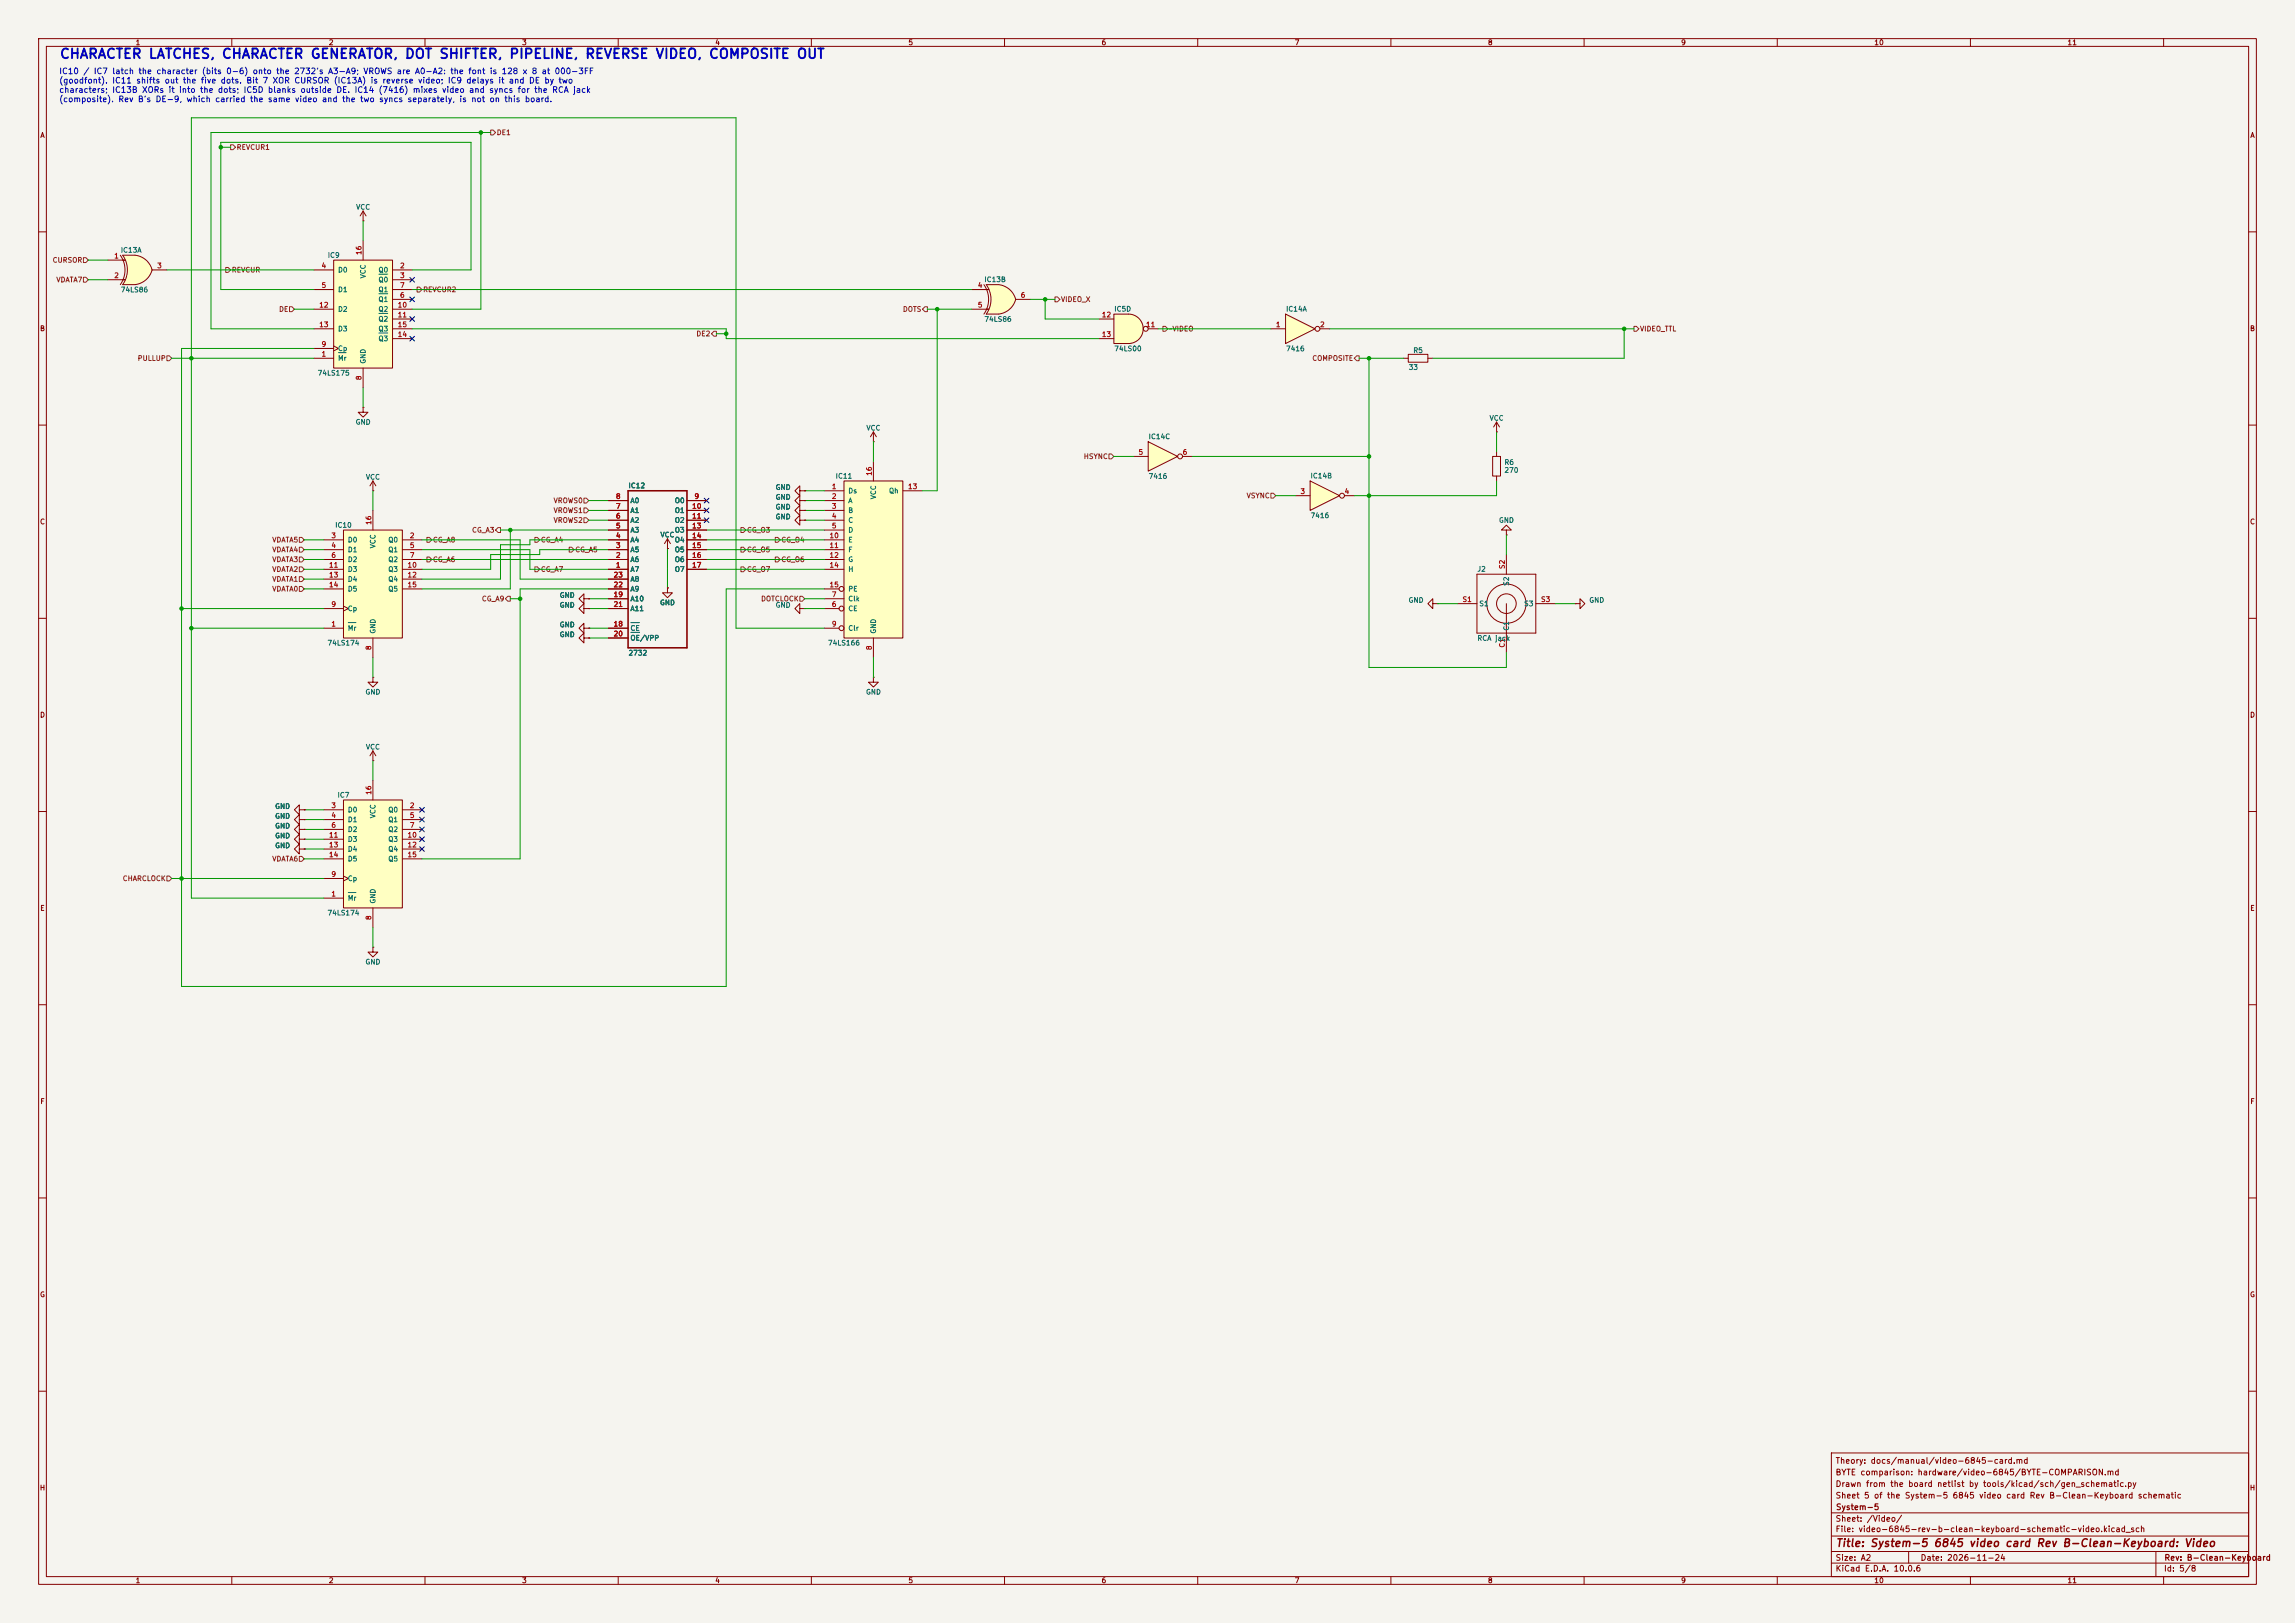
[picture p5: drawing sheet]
<svg xmlns="http://www.w3.org/2000/svg" width="594mm" height="420mm" viewBox="0 0 594 420" stroke-linecap="round" stroke-linejoin="round" font-family="sans-serif">
<defs><g id="words">
<text font-size="2.5" fill="#0000c2" x="15.3" y="15.8">CHARACTER LATCHES, CHARACTER GENERATOR, DOT SHIFTER, PIPELINE, REVERSE VIDEO, COMPOSITE OUT</text>
<text font-size="2" fill="#840000" x="475" y="400.8">Title: System-5 6845 video card Rev B-Clean-Keyboard: Video</text>
<g font-size="1.5" fill="#0000c2">
<text x="15.2" y="19.5">IC10 / IC7 latch the character (bits 0-6) onto the 2732's A3-A9; VROWS are A0-A2: the font is 128 x 8 at 000-3FF</text>
<text x="15.2" y="22">(goodfont). IC11 shifts out the five dots. Bit 7 XOR CURSOR (IC13A) is reverse video; IC9 delays it and DE by two</text>
<text x="15.2" y="24.4">characters; IC13B XORs it into the dots; IC5D blanks outside DE. IC14 (7416) mixes video and syncs for the RCA jack</text>
<text x="15.2" y="26.8">(composite). Rev B's DE-9, which carried the same video and the two syncs separately, is not on this board.</text>
</g>
<g font-size="1.5" fill="#840000">
<text x="475" y="382.1">BYTE comparison: hardware/video-6845/BYTE-COMPARISON.md</text>
<text x="475" y="379.1">Theory: docs/manual/video-6845-card.md</text>
<text x="475" y="388.1">Sheet 5 of the System-5 6845 video card Rev B-Clean-Keyboard schematic</text>
<text x="475" y="385.1">Drawn from the board netlist by tools/kicad/sch/gen_schematic.py</text>
<text x="475" y="394.1">Sheet: /Video/</text>
<text x="475.1" y="391.1">System-5</text>
<text x="475" y="396.8">File: video-6845-rev-b-clean-keyboard-schematic-video.kicad_sch</text>
<text x="475" y="407">KiCad E.D.A. 10.0.6</text>
<text x="475" y="404.2">Size: A2</text>
<text x="497" y="404.2">Date: 2026-11-24</text>
<text x="560" y="407">Id: 5/8</text>
<text x="560.1" y="404.2">Rev: B-Clean-Keyboard</text>
</g>
<g font-size="1.3" fill="#840000">
<text x="35" y="12">1</text>
<text x="85" y="12">2</text>
<text x="135" y="12">3</text>
<text x="185" y="12">4</text>
<text x="235" y="12">5</text>
<text x="285" y="12">6</text>
<text x="335" y="12">7</text>
<text x="385" y="12">8</text>
<text x="435" y="12">9</text>
<text x="485" y="12">10</text>
<text x="535" y="12">11</text>
<text x="10.3" y="36">A</text>
<text x="582.3" y="36">A</text>
<text x="10.2" y="86">B</text>
<text x="582.2" y="86">B</text>
<text x="10.2" y="136">C</text>
<text x="582.2" y="136">C</text>
<text x="10.2" y="186">D</text>
<text x="582.2" y="186">D</text>
<text x="10.3" y="236">E</text>
<text x="582.3" y="236">E</text>
<text x="10.3" y="286">F</text>
<text x="582.3" y="286">F</text>
<text x="10.2" y="336">G</text>
<text x="582.2" y="336">G</text>
<text x="10.2" y="386">H</text>
<text x="582.2" y="386">H</text>
<text x="35" y="410">1</text>
<text x="85" y="410">2</text>
<text x="135" y="410">3</text>
<text x="185" y="410">4</text>
<text x="235" y="410">5</text>
<text x="285" y="410">6</text>
<text x="335" y="410">7</text>
<text x="385" y="410">8</text>
<text x="435" y="410">9</text>
<text x="485" y="410">10</text>
<text x="535" y="410">11</text>
</g>
<g font-size="1.3" fill="#725600">
<text x="128.4" y="35.3">DE1</text>
<text x="61.1" y="39.1">REVCUR1</text>
<text x="13.5" y="68.3">CURSOR</text>
<text x="59.9" y="70.8">REVCUR</text>
<text x="14.5" y="73.4">VDATA7</text>
<text x="109.4" y="75.9">REVCUR2</text>
<text x="72.1" y="81">DE</text>
<text x="233.6" y="81">DOTS</text>
<text x="274.5" y="78.4">VIDEO_X</text>
<text x="180.1" y="87.3">DE2</text>
<text x="302.4" y="86.1">~VIDEO</text>
<text x="424.3" y="86.1">VIDEO_TTL</text>
<text x="35.5" y="93.7">PULLUP</text>
<text x="339.5" y="93.7">COMPOSITE</text>
<text x="280.4" y="119.1">HSYNC</text>
<text x="143.2" y="130.5">VROWS0</text>
<text x="322.5" y="129.2">VSYNC</text>
<text x="143.2" y="135.6">VROWS2</text>
<text x="143.2" y="133">VROWS1</text>
<text x="70.3" y="140.7">VDATA5</text>
<text x="70.3" y="143.2">VDATA4</text>
<text x="111.9" y="140.7">CG_A8</text>
<text x="122" y="138.1">CG_A3</text>
<text x="139.9" y="140.7">CG_A4</text>
<text x="148.8" y="143.2">CG_A5</text>
<text x="193.2" y="138.1">CG_O3</text>
<text x="193.2" y="143.2">CG_O5</text>
<text x="202.1" y="140.7">CG_O4</text>
<text x="70.3" y="148.3">VDATA2</text>
<text x="70.3" y="145.7">VDATA3</text>
<text x="111.9" y="145.7">CG_A6</text>
<text x="139.9" y="148.3">CG_A7</text>
<text x="193.2" y="148.3">CG_O7</text>
<text x="202.1" y="145.7">CG_O6</text>
<text x="70.3" y="153.4">VDATA0</text>
<text x="70.3" y="150.8">VDATA1</text>
<text x="124.6" y="155.9">CG_A9</text>
<text x="196.9" y="155.9">DOTCLOCK</text>
<text x="70.3" y="223.2">VDATA6</text>
<text x="31.6" y="228.3">CHARCLOCK</text>
</g>
<g font-size="1.3" fill="#006464">
<text x="92" y="54.6">VCC</text>
<text x="31.1" y="65.7">IC13A</text>
<text x="84.7" y="67">IC9</text>
<text x="87.3" y="70.8">D0</text>
<text x="97.8" y="70.8">Q0</text>
<text x="31.1" y="75.9">74LS86</text>
<text x="87.3" y="75.9">D1</text>
<text x="94.9" y="72.2" transform="rotate(-90 94.9 72.2)">VCC</text>
<text x="97.8" y="73.4">Q0</text>
<text x="97.8" y="75.9">Q1</text>
<text x="254.6" y="73.3">IC13B</text>
<text x="87.3" y="81">D2</text>
<text x="97.8" y="78.4">Q1</text>
<text x="97.8" y="81">Q2</text>
<text x="97.8" y="83.5">Q2</text>
<text x="254.6" y="83.6">74LS86</text>
<text x="288.3" y="80.9">IC5D</text>
<text x="332.7" y="80.9">IC14A</text>
<text x="87.3" y="86.1">D3</text>
<text x="97.8" y="88.6">Q3</text>
<text x="97.8" y="86.1">Q3</text>
<text x="87.3" y="93.7">Mr</text>
<text x="87.3" y="91.1">Cp</text>
<text x="94.9" y="94.3" transform="rotate(-90 94.9 94.3)">GND</text>
<text x="288.3" y="91.2">74LS00</text>
<text x="332.7" y="91.2">7416</text>
<text x="365.7" y="91.6">R5</text>
<text x="82.1" y="97.5">74LS175</text>
<text x="364.5" y="96">33</text>
<text x="91.9" y="110.2">GND</text>
<text x="224.1" y="111.7">VCC</text>
<text x="297.2" y="113.9">IC14C</text>
<text x="385.4" y="109.2">VCC</text>
<text x="94.6" y="124.4">VCC</text>
<text x="216.2" y="124.2">IC11</text>
<text x="297.2" y="124.2">7416</text>
<text x="339.1" y="124.1">IC14B</text>
<text x="389.3" y="120.6">R6</text>
<text x="389.3" y="122.6">270</text>
<text x="162.5" y="126.6">IC12</text>
<text x="163" y="130.5">A0</text>
<text x="174.5" y="130.5">O0</text>
<text x="200.6" y="127.1">GND</text>
<text x="200.6" y="129.6">GND</text>
<text x="219.4" y="128">Ds</text>
<text x="219.4" y="130.5">A</text>
<text x="227" y="129.3" transform="rotate(-90 227 129.3)">VCC</text>
<text x="230" y="128">Qh</text>
<text x="86.6" y="136.9">IC10</text>
<text x="163" y="135.6">A2</text>
<text x="163" y="133">A1</text>
<text x="174.5" y="133">O1</text>
<text x="174.5" y="135.6">O2</text>
<text x="200.6" y="134.7">GND</text>
<text x="200.6" y="132.1">GND</text>
<text x="219.4" y="133">B</text>
<text x="219.4" y="135.6">C</text>
<text x="339.1" y="134.4">7416</text>
<text x="387.8" y="135.6">GND</text>
<text x="89.9" y="140.7">D0</text>
<text x="89.9" y="143.2">D1</text>
<text x="97.5" y="142" transform="rotate(-90 97.5 142)">VCC</text>
<text x="100.4" y="140.7">Q0</text>
<text x="100.4" y="143.2">Q1</text>
<text x="163" y="143.2">A5</text>
<text x="163" y="140.7">A4</text>
<text x="163" y="138.1">A3</text>
<text x="170.8" y="139.4">VCC</text>
<text x="174.5" y="138.1">O3</text>
<text x="174.5" y="140.7">O4</text>
<text x="174.5" y="143.2">O5</text>
<text x="219.4" y="138.1">D</text>
<text x="219.4" y="140.7">E</text>
<text x="219.4" y="143.2">F</text>
<text x="89.9" y="145.7">D2</text>
<text x="89.9" y="148.3">D3</text>
<text x="100.4" y="145.7">Q2</text>
<text x="100.4" y="148.3">Q3</text>
<text x="163" y="148.3">A7</text>
<text x="163" y="145.7">A6</text>
<text x="174.5" y="145.7">O6</text>
<text x="174.5" y="148.3">O7</text>
<text x="219.4" y="145.7">G</text>
<text x="219.4" y="148.3">H</text>
<text x="382.3" y="148.2">J2</text>
<text x="89.9" y="150.8">D4</text>
<text x="89.9" y="153.4">D5</text>
<text x="100.4" y="150.8">Q4</text>
<text x="100.4" y="153.4">Q5</text>
<text x="144.7" y="155">GND</text>
<text x="163" y="155.9">A10</text>
<text x="163" y="153.4">A9</text>
<text x="163" y="150.8">A8</text>
<text x="219.4" y="155.9">Clk</text>
<text x="219.4" y="153.4">PE</text>
<text x="390.9" y="151.7" transform="rotate(-90 390.9 151.7)">S2</text>
<text x="89.9" y="158.4">Cp</text>
<text x="144.7" y="157.5">GND</text>
<text x="163" y="158.4">A11</text>
<text x="170.7" y="156.9">GND</text>
<text x="200.6" y="157.5">GND</text>
<text x="219.4" y="158.4">CE</text>
<text x="364.4" y="156.3">GND</text>
<text x="382.8" y="157.2">S1</text>
<text x="394.4" y="157.2">S3</text>
<text x="411.2" y="156.3">GND</text>
<text x="84.6" y="167.3">74LS174</text>
<text x="89.9" y="163.5">Mr</text>
<text x="97.5" y="164.1" transform="rotate(-90 97.5 164.1)">GND</text>
<text x="144.7" y="165.2">GND</text>
<text x="144.7" y="162.6">GND</text>
<text x="163" y="163.5">CE</text>
<text x="163" y="166.1">OE/VPP</text>
<text x="214.2" y="167.3">74LS166</text>
<text x="219.4" y="163.5">Clr</text>
<text x="227" y="164.1" transform="rotate(-90 227 164.1)">GND</text>
<text x="382.3" y="166.1">RCA jack</text>
<text x="390.9" y="163.3" transform="rotate(-90 390.9 163.3)">C1</text>
<text x="162.5" y="169.9">2732</text>
<text x="94.5" y="180">GND</text>
<text x="224" y="180">GND</text>
<text x="94.6" y="194.3">VCC</text>
<text x="71.1" y="209.6">GND</text>
<text x="87.2" y="206.7">IC7</text>
<text x="71.1" y="214.7">GND</text>
<text x="71.1" y="212.2">GND</text>
<text x="89.9" y="210.5">D0</text>
<text x="89.9" y="213.1">D1</text>
<text x="89.9" y="215.6">D2</text>
<text x="97.5" y="211.9" transform="rotate(-90 97.5 211.9)">VCC</text>
<text x="100.4" y="210.5">Q0</text>
<text x="100.4" y="213.1">Q1</text>
<text x="100.4" y="215.6">Q2</text>
<text x="71.1" y="219.8">GND</text>
<text x="71.1" y="217.2">GND</text>
<text x="89.9" y="218.1">D3</text>
<text x="89.9" y="220.7">D4</text>
<text x="100.4" y="218.1">Q3</text>
<text x="100.4" y="220.7">Q4</text>
<text x="89.9" y="223.2">D5</text>
<text x="100.4" y="223.2">Q5</text>
<text x="89.9" y="233.4">Mr</text>
<text x="89.9" y="228.3">Cp</text>
<text x="97.5" y="234" transform="rotate(-90 97.5 234)">GND</text>
<text x="84.6" y="237.2">74LS174</text>
<text x="94.5" y="249.9">GND</text>
</g>
<g font-size="1.3" fill="#a90000">
<text x="29.4" y="67.2">1</text>
<text x="40.5" y="69.7">3</text>
<text x="83.1" y="69.7">4</text>
<text x="93.8" y="66.1" transform="rotate(-90 93.8 66.1)">16</text>
<text x="103.4" y="69.7">2</text>
<text x="29.4" y="72.3">2</text>
<text x="83.1" y="74.8">5</text>
<text x="103.4" y="72.3">3</text>
<text x="103.4" y="77.3">6</text>
<text x="103.4" y="74.8">7</text>
<text x="253" y="74.8">4</text>
<text x="264.1" y="77.3">6</text>
<text x="82.5" y="79.9">12</text>
<text x="102.8" y="79.9">10</text>
<text x="102.8" y="82.4">11</text>
<text x="253" y="79.9">5</text>
<text x="285" y="82.4">12</text>
<text x="82.5" y="85">13</text>
<text x="102.8" y="87.5">14</text>
<text x="102.8" y="85">15</text>
<text x="285" y="87.5">13</text>
<text x="296.5" y="85">11</text>
<text x="330.1" y="85">1</text>
<text x="341.5" y="85">2</text>
<text x="83.1" y="92.6">1</text>
<text x="83.1" y="90">9</text>
<text x="93.8" y="98.5" transform="rotate(-90 93.8 98.5)">8</text>
<text x="294.5" y="118">5</text>
<text x="306" y="118">6</text>
<text x="225.9" y="123.3" transform="rotate(-90 225.9 123.3)">16</text>
<text x="159.3" y="131.9">7</text>
<text x="159.3" y="129.4">8</text>
<text x="179" y="131.9">10</text>
<text x="179.6" y="129.4">9</text>
<text x="215.2" y="126.9">1</text>
<text x="215.2" y="129.4">2</text>
<text x="215.2" y="131.9">3</text>
<text x="234.9" y="126.9">13</text>
<text x="336.5" y="128.1">3</text>
<text x="347.9" y="128.1">4</text>
<text x="96.4" y="136" transform="rotate(-90 96.4 136)">16</text>
<text x="159.3" y="137">5</text>
<text x="159.3" y="134.5">6</text>
<text x="179" y="134.5">11</text>
<text x="179" y="137">13</text>
<text x="215.2" y="134.5">4</text>
<text x="215.2" y="137">5</text>
<text x="85.6" y="139.6">3</text>
<text x="85.6" y="142.1">4</text>
<text x="105.9" y="139.6">2</text>
<text x="105.9" y="142.1">5</text>
<text x="159.3" y="142.1">3</text>
<text x="159.3" y="139.6">4</text>
<text x="179" y="139.6">14</text>
<text x="179" y="142.1">15</text>
<text x="214.6" y="139.6">10</text>
<text x="214.6" y="142.1">11</text>
<text x="85" y="147.2">11</text>
<text x="85" y="149.7">13</text>
<text x="85.6" y="144.6">6</text>
<text x="105.3" y="147.2">10</text>
<text x="105.3" y="149.7">12</text>
<text x="105.9" y="144.6">7</text>
<text x="158.7" y="149.7">23</text>
<text x="159.3" y="147.2">1</text>
<text x="159.3" y="144.6">2</text>
<text x="179" y="144.6">16</text>
<text x="179" y="147.2">17</text>
<text x="214.6" y="144.6">12</text>
<text x="214.6" y="147.2">14</text>
<text x="389.8" y="147.4" transform="rotate(-90 389.8 147.4)">S2</text>
<text x="85" y="152.3">14</text>
<text x="105.3" y="152.3">15</text>
<text x="158.7" y="154.8">19</text>
<text x="158.7" y="152.3">22</text>
<text x="214.6" y="152.3">15</text>
<text x="215.2" y="154.8">7</text>
<text x="85.6" y="157.3">9</text>
<text x="158.7" y="157.3">21</text>
<text x="215.2" y="157.3">6</text>
<text x="378.4" y="156.1">S1</text>
<text x="398.7" y="156.1">S3</text>
<text x="85.6" y="162.4">1</text>
<text x="158.7" y="162.4">18</text>
<text x="158.7" y="165">20</text>
<text x="215.2" y="162.4">9</text>
<text x="389.8" y="167.7" transform="rotate(-90 389.8 167.7)">C1</text>
<text x="96.4" y="168.4" transform="rotate(-90 96.4 168.4)">8</text>
<text x="225.9" y="168.4" transform="rotate(-90 225.9 168.4)">8</text>
<text x="85.6" y="209.4">3</text>
<text x="96.4" y="205.8" transform="rotate(-90 96.4 205.8)">16</text>
<text x="105.9" y="209.4">2</text>
<text x="85.6" y="212">4</text>
<text x="85.6" y="214.5">6</text>
<text x="105.9" y="212">5</text>
<text x="105.9" y="214.5">7</text>
<text x="85" y="217">11</text>
<text x="85" y="219.6">13</text>
<text x="105.3" y="217">10</text>
<text x="105.3" y="219.6">12</text>
<text x="85" y="222.1">14</text>
<text x="85.6" y="227.2">9</text>
<text x="105.3" y="222.1">15</text>
<text x="85.6" y="232.3">1</text>
<text x="96.4" y="238.2" transform="rotate(-90 96.4 238.2)">8</text>
</g>
</g></defs>
<path d="M0 0h594v420h-594z" fill="#f5f4ef" stroke="#f5f4ef" stroke-width=".26"/>
<g fill="none" stroke="#840000" stroke-width=".26">
<path d="M10 10h574v400h-574zM12 12h570v396h-570zM60 10v2M110 10v2M160 10v2M210 10v2M260 10v2M310 10v2M360 10v2M410 10v2M460 10v2M510 10v2"/>
<path d="M560 10v2M10 60h2M582 60h2M10 110h2M582 110h2M10 160h2M582 160h2M10 210h2M582 210h2M10 260h2M582 260h2M10 310h2"/>
<path d="M582 310h2M10 360h2M474 376h108v32h-108zM582 360h2M474 397.5h108M474 391.5h108M60 408v2M110 408v2M160 408v2M210 408v2M260 408v2M310 408v2"/>
<path d="M360 408v2M410 408v2M460 408v2M474 404.5h108M474 401.5h108M494 401.5v3M510 408v2M558 401.5v6.5M560 408v2"/>
</g>
<path d="M218.4 124.5h15.3v40.6h-15.3z" fill="#ffffc2"/>
<g fill="none" stroke="#840000" stroke-width=".26">
<path d="M226.1 119.4v5.1M213.4 127h5M213.4 129.5h5M213.4 132.1h5M213.4 134.6h5M213.4 137.2h5M213.4 139.7h5M218.4 124.5h15.3v40.6h-15.3zM233.7 127h5.1M213.4 157.5h3.8M213.4 154.9h5M213.4 142.2h5"/>
<path d="M213.4 144.8h5M213.4 147.3h5M213.4 152.4h3.8M213.4 162.6h3.8M226.1 165.1v5.1"/>
<circle cx="217.8" cy="157.5" r=".63"/>
<circle cx="217.8" cy="152.4" r=".63"/>
<circle cx="217.8" cy="162.6" r=".63"/>
</g>
<path d="M31.7 66h3.2M31.7 73.7h3.2" fill="none" stroke="#ffffc2" stroke-width=".26"/>
<g fill="#ffffc2" stroke="#ffffc2" stroke-width=".26">
<path d="M34.4 68.5l5 1.4a5.2 5.2 0 0 1-4.4 3.8z"/>
<path d="M35 66a5.1 5.1 0 0 1 4.4 3.9l-5 1.3z"/>
</g>
<path d="M31.7 66h3.2v7.7h-3.2a6.7 6.7 0 0 0 0-7.7z" fill="#ffffc2"/>
<g fill="none" stroke="#840000" stroke-width=".26">
<path d="M94 57.2h.1M94 54.6l-.8 1.3M94 54.6l.7 1.3M94 54.6v2.6M27.9 67.3h4.5M27.9 72.4h4.5M31.1 66a6.6 6.6 0 0 1 0 7.7M31.7 66h3.2a5.1 5.1 0 0 1 4.5 3.9 5.2 5.2 0 0 1-4.5 3.8h-3.2a6.6 6.6 0 0 0 0-7.7zM39.4 69.9h3.8M363.2 92.7h1.3M364.5 91.7h5.1v2h-5.1zM369.6 92.7h1.2"/>
<path d="M386.3 118.1h2.1v5.1h-2.1zM387.3 111.8h.1M387.3 109.2l-.7 1.3M387.3 109.2l.8 1.3M387.3 109.2v2.6M387.3 116.8v1.3M96.5 127h.1M96.5 124.5v2.5M96.5 124.5l-.7 1.2M96.5 124.5l.8 1.2M387.3 123.2v1.3M389.9 137.2h1.3l-1.3-1.3-1.3 1.3h1.3v1.2"/>
<path d="M389.9 138.4h.1M370.8 156.2v-1.3l-1.2 1.3 1.2 1.3v-1.3h1.3M372.1 156.2h.1M377.2 156.2h5.1M382.3 148.6h15.2v15.2h-15.2zM389.9 143.5v5.1M389.9 156.2v12.7M397.5 156.2h5.1M407.7 156.2h1.2v-1.3l1.3 1.3-1.3 1.3v-1.3M407.7 156.2h.1M96.5 175.3v1.2h1.3l-1.3 1.3-1.3-1.3h1.3M96.5 175.3h.1"/>
<path d="M96.5 196.9h.1M96.5 194.3l-.7 1.3M96.5 194.3l.8 1.3M96.5 194.3v2.6M77.5 219.7v-1.3l-1.3 1.3 1.3 1.3v-1.3h1.2M77.5 217.2v-1.3l-1.3 1.3 1.3 1.2v-1.2h1.2M77.5 214.6v-1.2l-1.3 1.2 1.3 1.3v-1.3h1.2M77.5 209.6v-1.3l-1.3 1.3 1.3 1.2v-1.2h1.2M77.5 212.1v-1.3l-1.3 1.3 1.3 1.3v-1.3h1.2M78.7 219.7h.1M78.7 217.2h.1M78.7 214.6h.1"/>
<path d="M78.7 209.6h.1M78.7 212.1h.1M96.5 245.1v1.3h1.3l-1.3 1.3-1.3-1.3h1.3M96.5 245.1h.1"/>
<circle cx="389.9" cy="156.2" r="2.54"/>
<circle cx="389.9" cy="156.2" r="5.1"/>
</g>
<path d="M88.9 207h15.2v28h-15.2z" fill="#ffffc2"/>
<g fill="none" stroke="#840000" stroke-width=".26">
<path d="M207 134.6v-1.2l-1.3 1.2 1.3 1.3v-1.3h1.3M208.3 134.6h.1M83.8 209.6h5.1M83.8 212.1h5.1M83.8 214.6h5.1M83.8 217.2h5.1M83.8 219.7h5.1M88.9 207h15.2v28h-15.2zM96.5 201.9v5.1M104.1 209.6h5.1M104.1 212.1h5.1M104.1 214.6h5.1"/>
<path d="M104.1 217.2h5.1M104.1 219.7h5.1M83.8 232.4h5.1M83.8 227.3h5.1M83.8 222.3h5.1M88.9 226.7l1.3 .6-1.3 .7M96.5 235v5M104.1 222.3h5.1"/>
</g>
<path d="M90.1 231h2" fill="none" stroke="#006464" stroke-width=".26"/>
<path d="M88.9 137.2h15.2v27.9h-15.2z" fill="#ffffc2"/>
<g fill="none" stroke="#840000" stroke-width=".26">
<path d="M94 105.4v1.3h1.2l-1.2 1.3-1.3-1.3h1.3M94 105.4h.1M83.8 139.7h5.1M88.9 137.2h15.2v27.9h-15.2zM96.5 132.1v5.1M104.1 139.7h5.1M83.8 142.2h5.1M83.8 144.8h5.1M83.8 157.5h5.1M83.8 147.3h5.1M83.8 149.9h5.1M83.8 152.4h5.1"/>
<path d="M88.9 156.8l1.3 .7-1.3 .6M104.1 142.2h5.1M104.1 144.8h5.1M104.1 147.3h5.1M104.1 149.9h5.1M104.1 152.4h5.1M83.8 162.6h5.1M96.5 165.1v5.1"/>
</g>
<path d="M90.1 161.1h2" fill="none" stroke="#006464" stroke-width=".26"/>
<path d="M86.4 67.3h15.2v28h-15.2z" fill="#ffffc2"/>
<g fill="none" stroke="#840000" stroke-width=".26">
<path d="M81.3 69.9h5.1M81.3 74.9h5.1M86.4 67.3h15.2v28h-15.2zM94 62.2v5.1M101.6 69.9h5.1M101.6 72.4h5.1M101.6 74.9h5.1M101.6 77.5h5.1M81.3 92.7h5.1M81.3 90.2h5.1M81.3 80h5.1M81.3 85.1h5.1"/>
<path d="M86.4 89.5l1.2 .7-1.2 .6M94 95.3v5M101.6 80h5.1M101.6 82.6h5.1M101.6 85.1h5.1M101.6 87.6h5.1"/>
</g>
<path d="M98.1 70.9h2.3M98.1 76h2.3M87.6 91.3h2M98.1 81.1h2.3M98.1 86.2h2.3" fill="none" stroke="#006464" stroke-width=".26"/>
<path d="M255.3 73.7h3.1M255.3 81.3h3.1" fill="none" stroke="#ffffc2" stroke-width=".26"/>
<g fill="#ffffc2" stroke="#ffffc2" stroke-width=".26">
<path d="M257.9 76.1l5 1.4a5.2 5.2 0 0 1-4.4 3.8z"/>
<path d="M258.5 73.7a5.1 5.1 0 0 1 4.4 3.8l-5 1.3z"/>
</g>
<path d="M255.3 73.7h3.1v7.6h-3.1a6.7 6.7 0 0 0 0-7.6z" fill="#ffffc2"/>
<path d="M251.5 74.9h4.4M254.7 73.7a6.6 6.6 0 0 1 0 7.6M258.4 73.7h-3.1a6.6 6.6 0 0 1 0 7.6h3.1M258.5 73.7a5.1 5.1 0 0 1 4.4 3.8M262.9 77.5a5.2 5.2 0 0 1-4.4 3.8M262.9 77.5h3.8M251.5 80h4.4" fill="none" stroke="#840000" stroke-width=".26"/>
<path d="M339.1 124.5l7.6 3.8-7.6 3.8z" fill="#ffffc2"/>
<g fill="none" stroke="#840000" stroke-width=".26">
<path d="M335.3 128.3h3.8M339.1 124.5l7.6 3.8-7.6 3.8zM348 128.3h2.5"/>
<circle cx="347.3" cy="128.3" r=".63"/>
</g>
<path d="M332.7 81.3l7.7 3.8-7.7 3.8z" fill="#ffffc2"/>
<g fill="none" stroke="#840000" stroke-width=".26">
<path d="M328.9 85.1h3.8M332.7 81.3l7.7 3.8-7.7 3.8zM341.6 85.1h2.6M207 127v-1.3l-1.3 1.3 1.3 1.3v-1.3h1.3M207 132.1v-1.3l-1.3 1.3 1.3 1.3v-1.3h1.3M207 129.5v-1.2l-1.3 1.2 1.3 1.3v-1.3h1.3M208.3 127h.1M208.3 132.1h.1M208.3 129.5h.1M151.1 157.5v-1.3l-1.2 1.3 1.2 1.3v-1.3h1.3M151.1 154.9v-1.2l-1.2 1.2 1.2 1.3v-1.3h1.3M152.4 157.5h.1"/>
<path d="M152.4 154.9h.1M172.8 152.1v1.3h1.2l-1.2 1.3-1.3-1.3h1.3M172.8 152.1h.1M207 157.5v-1.3l-1.3 1.3 1.3 1.3v-1.3h1.3M208.3 157.5h.1M151.1 165.1v-1.3l-1.2 1.3 1.2 1.3v-1.3h1.3M151.1 162.6v-1.3l-1.2 1.3 1.2 1.2v-1.2h1.3M152.4 165.1h.1M152.4 162.6h.1M226.1 175.3v1.2h1.2l-1.2 1.3-1.3-1.3h1.3M226.1 175.3h.1"/>
<circle cx="341" cy="85.1" r=".63"/>
</g>
<path d="M292.1 81.3a3.8 3.8 0 0 1 3.8 3.8 3.8 3.8 0 0 1-3.8 3.8z" fill="#ffffc2" stroke="#ffffc2" stroke-width=".26"/>
<path d="M288.3 81.3h3.8v7.6h-3.8z" fill="#ffffc2"/>
<g fill="none" stroke="#840000" stroke-width=".26">
<path d="M284.5 82.6h3.8M284.5 87.6h3.8M288.3 81.3h3.8a3.8 3.8 0 0 1 3.8 3.8 3.8 3.8 0 0 1-3.8 3.8h-3.8zM297.2 85.1h2.5M226.1 114.3h.1M226.1 111.8l-.8 1.2M226.1 111.8l.7 1.2M226.1 111.8v2.5M157.5 139.7h5.1M157.5 137.2h5.1M157.5 134.6h5.1M157.5 132.1h5.1"/>
<path d="M157.5 129.5h5.1M172.8 139.4l-.8 1.3M172.8 139.4l.7 1.3M172.8 139.4v2.5M177.8 139.7h5.1M177.8 137.2h5.1M177.8 134.6h5.1M177.8 132.1h5.1M177.8 129.5h5.1M157.5 147.3h5.1M157.5 144.8h5.1M157.5 142.2h5.1"/>
<path d="M157.5 154.9h5.1M157.5 157.5h5.1M157.5 152.4h5.1M157.5 149.9h5.1M172.8 141.9h.1M177.8 147.3h5.1M177.8 144.8h5.1M177.8 142.2h5.1M157.5 162.6h5.1M157.5 165.1h5.1"/>
<circle cx="296.5" cy="85.1" r=".63"/>
</g>
<path d="M162.6 127h15.2v40.6h-15.2z" fill="none" stroke="#840000" stroke-width=".41"/>
<path d="M163.3 161.1h2.2M163.3 163.7h2.2" fill="none" stroke="#006464" stroke-width=".26"/>
<path d="M297.2 114.3l7.6 3.8-7.6 3.8z" fill="#ffffc2"/>
<g fill="none" stroke="#840000" stroke-width=".26">
<path d="M293.4 118.1h3.8M297.2 114.3l7.6 3.8-7.6 3.8zM306.1 118.1h2.5M157.5 139.7h5.1M157.5 137.2h5.1M157.5 134.6h5.1M157.5 132.1h5.1M157.5 129.5h5.1M177.8 139.7h5.1M177.8 137.2h5.1M177.8 134.6h5.1M177.8 132.1h5.1"/>
<path d="M177.8 129.5h5.1M208.3 134.6h.1M208.3 127h.1M208.3 132.1h.1M208.3 129.5h.1M152.4 154.9h.1M152.4 157.5h.1M157.5 147.3h5.1M157.5 144.8h5.1M157.5 142.2h5.1M157.5 154.9h5.1M157.5 157.5h5.1"/>
<path d="M157.5 152.4h5.1M157.5 149.9h5.1M172.8 141.9h.1M172.8 152.1h.1M177.8 147.3h5.1M177.8 144.8h5.1M177.8 142.2h5.1M152.4 162.6h.1M152.4 165.1h.1M157.5 162.6h5.1M157.5 165.1h5.1M78.7 219.7h.1"/>
<path d="M78.7 217.2h.1M78.7 214.6h.1M78.7 209.6h.1M78.7 212.1h.1"/>
<circle cx="305.4" cy="118.1" r=".63"/>
</g>
<g fill="none" stroke="#725600" stroke-width=".26">
<path d="M59.7 37.5h.6l.7 .6-.7 .6h-.6zM127 33.7h.6l.7 .6-.7 .6h-.6zM21.6 66.7h.6l.7 .6-.7 .6h-.6zM21.6 71.8h.6l.7 .6-.7 .6h-.6zM58.4 69.2h.7l.6 .7-.6 .6h-.7zM74.9 79.4h.7l.6 .6-.6 .6h-.7zM107.9 74.3h.7l.6 .6-.6 .7h-.7zM273 76.8h.7l.6 .7-.6 .6h-.7zM43.2 92.1h.6l.6 .6-.6 .6h-.6zM184.8 85.7h.6v1.3h-.6l-.7-.6zM238.8 80l.6-.6h.6v1.2h-.6zM301 84.5h.6l.7 .6-.7 .6h-.6z"/>
<path d="M350.5 92.7l.7-.6h.6v1.2h-.6zM422.9 84.5h.6l.7 .6-.7 .6h-.6zM287 117.5h.7l.6 .6-.6 .6h-.7zM77.5 139.1h.6l.6 .6-.6 .6h-.6zM110.5 139.1h.6l.7 .6-.7 .6h-.6zM128.9 136.5h.6v1.3h-.6l-.6-.6zM138.4 139.1h.7l.6 .6-.6 .6h-.7zM151.1 128.9h.7l.6 .6-.6 .7h-.7zM151.1 134h.7l.6 .6-.6 .7h-.7zM151.1 131.4h.7l.6 .7-.6 .6h-.7zM191.8 136.5h.6l.6 .7-.6 .6h-.6zM200.7 139.1h.6l.6 .6-.6 .6h-.6z"/>
<path d="M328.9 127.6h.7l.6 .7-.6 .6h-.7zM77.5 151.8h.6l.6 .6-.6 .6h-.6zM77.5 149.2h.6l.6 .7-.6 .6h-.6zM77.5 146.7h.6l.6 .6-.6 .7h-.6zM77.5 144.1h.6l.6 .7-.6 .6h-.6zM77.5 141.6h.6l.6 .6-.6 .7h-.6zM110.5 144.1h.6l.7 .7-.7 .6h-.6zM131.4 154.3h.7v1.3h-.7l-.6-.7zM138.4 146.7h.7l.6 .6-.6 .7h-.7zM147.3 141.6h.7l.6 .6-.6 .7h-.7zM191.8 141.6h.6l.6 .6-.6 .7h-.6zM191.8 146.7h.6l.6 .6-.6 .7h-.6z"/>
<path d="M200.7 144.1h.6l.6 .7-.6 .6h-.6zM207 154.3h.6l.7 .6-.7 .7h-.6zM43.2 226.7h.6l.6 .6-.6 .7h-.6zM77.5 221.6h.6l.6 .7-.6 .6h-.6z"/>
</g>
<g fill="none" stroke="#009600" stroke-width=".26">
<path d="M57.1 38.1h2.6M124.5 34.3v45.7h-17.8M127 34.3h-72.4v50.8h26.7M94 57.2v5M22.9 72.4h5M22.9 67.3h5M43.2 69.9h38.1M106.7 69.9h15.2v-33.1h-64.8v38.1h24.2M106.7 74.9h144.8M266.7 77.5h6.3M270.5 77.5v5.1h14M44.4 92.7h36.9"/>
<path d="M76.2 80h5.1M81.3 90.2h-34.3v165.1h141v-102.9h25.4M106.7 85.1h81.3v2.5h96.5M185.4 86.4h2.6M240 80h11.5M242.6 80v47h-3.8M299.7 85.1h29.2M344.2 85.1h78.7M351.8 92.7h11.4M354.3 92.7v80h35.6v-3.8M420.4 85.1v7.6h-49.6M94 100.3v5.1"/>
<path d="M226.1 114.3v5.1M288.3 118.1h5.1M308.6 118.1h45.7M387.3 111.8v5M78.7 139.7h5.1M96.5 127v5.1M109.2 139.7h25.4v10.2h22.9M129.5 137.2h28M132.1 137.2v15.2h-22.9M152.4 129.5h5.1M152.4 134.6h5.1M152.4 132.1h5.1"/>
<path d="M157.5 139.7h-20.3v1.3h-7.7v8.9h-20.3M182.9 137.2h30.5M182.9 139.7h30.5M208.3 129.5h5.1M208.3 134.6h5.1M208.3 127h5.1M208.3 132.1h5.1M330.2 128.3h5.1M387.3 124.5v3.8h-36.8M389.9 138.4v5.1M47 157.5h36.8M78.7 147.3h5.1"/>
<path d="M78.7 152.4h5.1M78.7 144.8h5.1M78.7 142.2h5.1M78.7 149.9h5.1M109.2 142.2h28v5.1h20.3M109.2 144.8h48.3M132.1 154.9h2.5M152.4 157.5h5.1M152.4 154.9h5.1M157.5 142.2h-17.8v1.3h-12.7v3.8h-17.8M157.5 152.4h-22.9v69.9h-25.4M172.8 141.9v10.2"/>
<path d="M182.9 147.3h30.5M182.9 144.8h30.5M182.9 142.2h30.5M208.3 157.5h5.1M208.3 154.9h5.1M372.1 156.2h5.1M402.6 156.2h5.1M49.5 162.6h34.3M96.5 170.2v5.1M152.4 162.6h5.1M152.4 165.1h5.1M213.4 162.6h-22.9v-132.1h-141v201.9h34.3"/>
<path d="M226.1 170.2v5.1M96.5 196.9v5M78.7 212.1h5.1M78.7 209.6h5.1M78.7 214.6h5.1M78.7 219.7h5.1M78.7 217.2h5.1M44.4 227.3h39.4M78.7 222.3h5.1M96.5 240v5.1"/>
</g>
<g fill="none" stroke="#000084" stroke-width=".26">
<path d="M106.1 76.9l1.2 1.2M106.1 71.8l1.2 1.2M107.3 76.9l-1.2 1.2M107.3 71.8l-1.2 1.2M106.1 81.9l1.2 1.3M106.1 87l1.2 1.2M107.3 81.9l-1.2 1.3M107.3 87l-1.2 1.2M182.3 134l1.2 1.2M182.3 128.9l1.2 1.2M182.3 131.5l1.2 1.2M183.5 134l-1.2 1.2"/>
<path d="M183.5 128.9l-1.2 1.2M183.5 131.5l-1.2 1.2M108.6 211.5l1.2 1.2M108.6 214l1.2 1.2M108.6 216.6l1.2 1.2M108.6 219.1l1.2 1.2M108.6 208.9l1.2 1.3M109.8 211.5l-1.2 1.2M109.8 214l-1.2 1.2M109.8 216.6l-1.2 1.2M109.8 219.1l-1.2 1.2M109.8 208.9l-1.2 1.3"/>
</g>
<path d="M163.3 161.1h2.2M163.3 163.7h2.2" fill="none" stroke="#006464" stroke-width=".26"/>
<g fill="#009600" stroke="#009600" stroke-width=".26">
<circle cx="47" cy="157.5" r=".46"/>
<circle cx="49.5" cy="162.6" r=".46"/>
<circle cx="47" cy="227.3" r=".46"/>
<circle cx="134.6" cy="154.9" r=".46"/>
<circle cx="242.6" cy="80" r=".46"/>
<circle cx="270.5" cy="77.5" r=".46"/>
<circle cx="49.5" cy="92.7" r=".46"/>
<circle cx="124.5" cy="34.3" r=".46"/>
<circle cx="57.1" cy="38.1" r=".46"/>
<circle cx="132.1" cy="137.2" r=".46"/>
<circle cx="188" cy="86.4" r=".46"/>
<circle cx="420.4" cy="85.1" r=".46"/>
<circle cx="354.3" cy="92.7" r=".46"/>
<circle cx="354.3" cy="118.1" r=".46"/>
<circle cx="354.3" cy="128.3" r=".46"/>
</g>
<use href="#words"/>
</svg>
